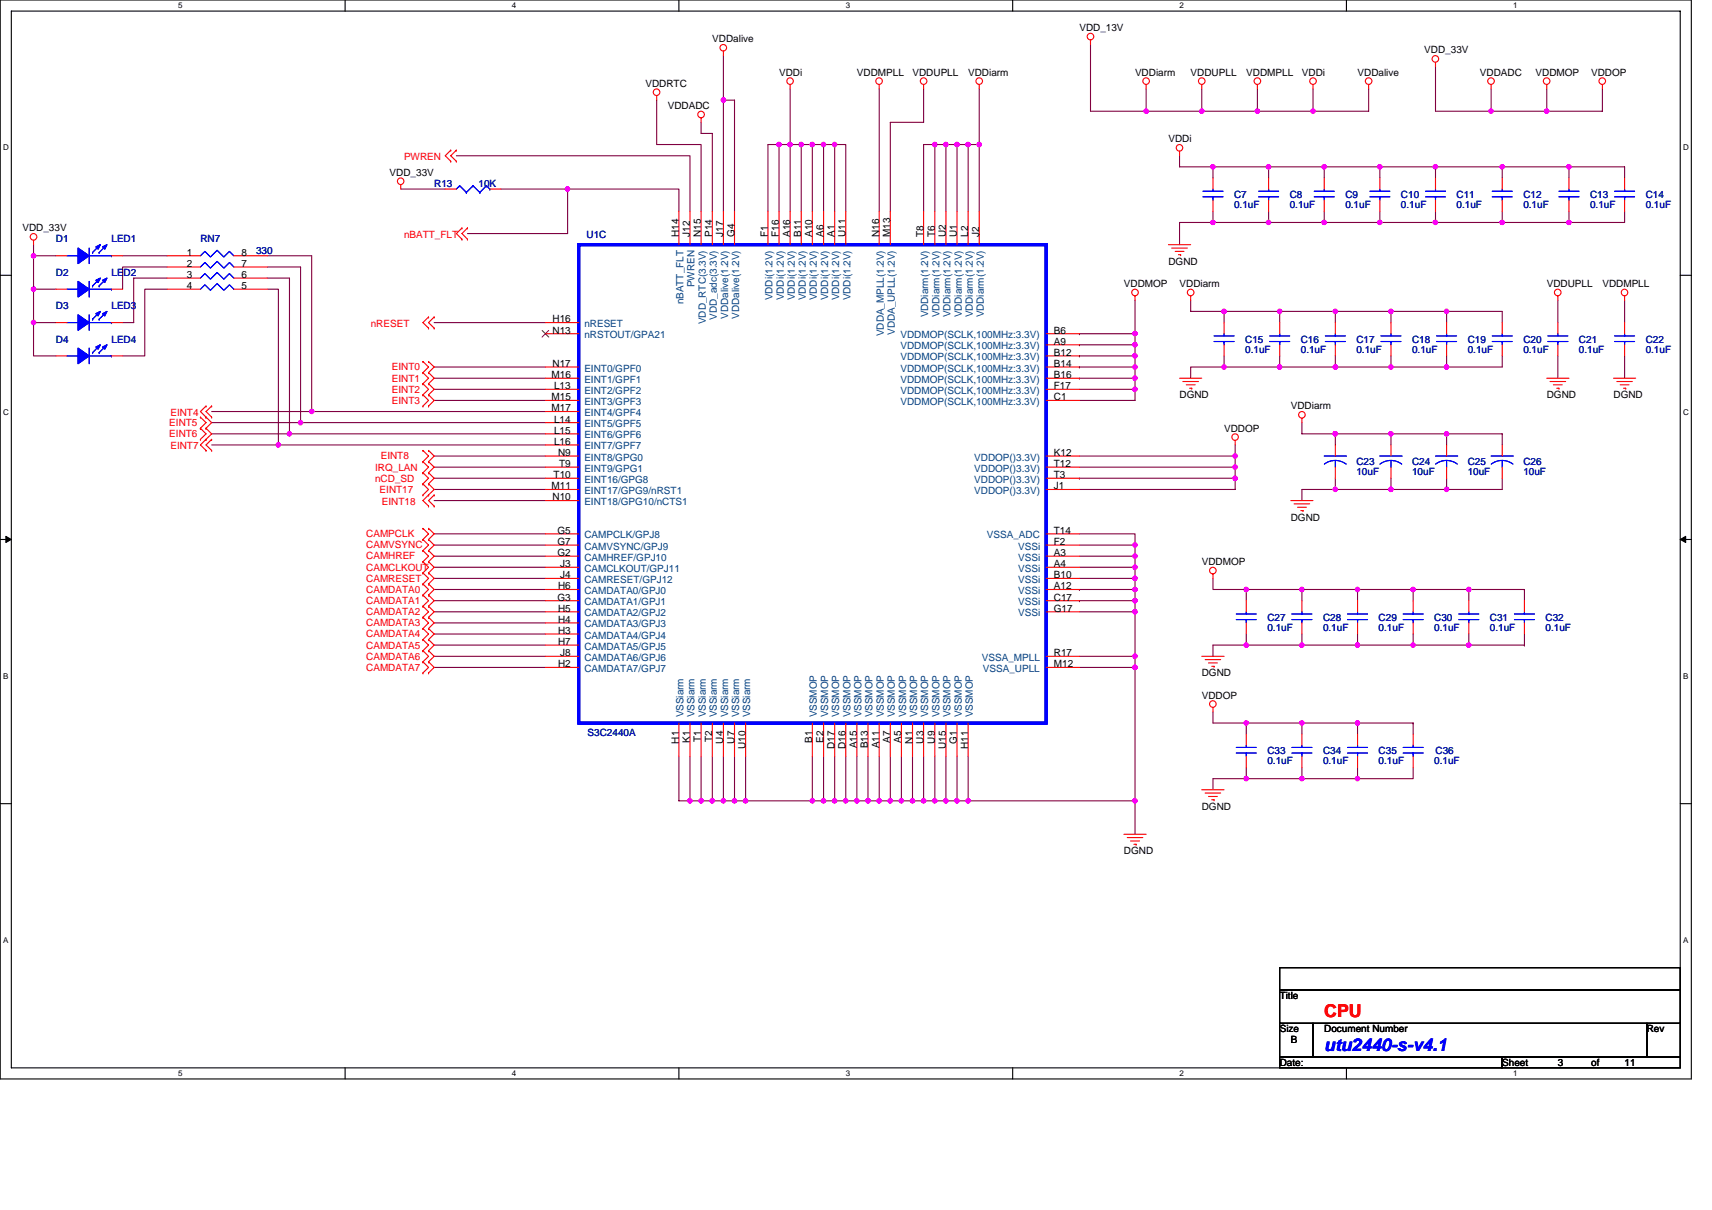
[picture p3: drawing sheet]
<svg xmlns="http://www.w3.org/2000/svg" width="297mm" height="210mm" viewBox="0 0 297 210" stroke-linecap="round" stroke-linejoin="round" font-family="sans-serif">
<defs><g id="words">
<text font-size="3.1" fill="#f00" x="229.8" y="176.6">CPU</text>
<text font-size="3.1" fill="#00f" x="229.8" y="182.4">utu2440-s-v4.1</text>
<g font-size="1.7">
<text x="187.3" y="5.4">VDD_13V</text>
<text x="123.6" y="7.3">VDDalive</text>
<text x="247.1" y="9.3">VDD_33V</text>
<text x="112" y="15">VDDRTC</text>
<text x="135.2" y="13.1">VDDi</text>
<text x="148.7" y="13.1">VDDMPLL</text>
<text x="158.3" y="13.1">VDDUPLL</text>
<text x="168" y="13.1">VDDiarm</text>
<text x="196.9" y="13.1">VDDiarm</text>
<text x="206.6" y="13.1">VDDUPLL</text>
<text x="216.2" y="13.1">VDDMPLL</text>
<text x="225.9" y="13.1">VDDi</text>
<text x="235.5" y="13.1">VDDalive</text>
<text x="256.8" y="13.1">VDDADC</text>
<text x="266.4" y="13.1">VDDMOP</text>
<text x="276.1" y="13.1">VDDOP</text>
<text x="115.9" y="18.9">VDDADC</text>
<text x="202.7" y="24.7">VDDi</text>
<text x="67.6" y="30.5">VDD_33V</text>
<text x="3.9" y="40.2">VDD_33V</text>
<text x="117.8" y="41.1" transform="rotate(-90 117.8 41.1)">H14</text>
<text x="119.7" y="41.1" transform="rotate(-90 119.7 41.1)">J12</text>
<text x="121.6" y="41.1" transform="rotate(-90 121.6 41.1)">N15</text>
<text x="123.6" y="41.1" transform="rotate(-90 123.6 41.1)">P14</text>
<text x="125.5" y="41.1" transform="rotate(-90 125.5 41.1)">J17</text>
<text x="127.4" y="41.1" transform="rotate(-90 127.4 41.1)">G4</text>
<text x="133.2" y="41.1" transform="rotate(-90 133.2 41.1)">F1</text>
<text x="135.1" y="41.1" transform="rotate(-90 135.1 41.1)">F16</text>
<text x="137.1" y="41.1" transform="rotate(-90 137.1 41.1)">A16</text>
<text x="139" y="41.1" transform="rotate(-90 139 41.1)">B11</text>
<text x="140.9" y="41.1" transform="rotate(-90 140.9 41.1)">A10</text>
<text x="142.9" y="41.1" transform="rotate(-90 142.9 41.1)">A6</text>
<text x="144.8" y="41.1" transform="rotate(-90 144.8 41.1)">A1</text>
<text x="146.7" y="41.1" transform="rotate(-90 146.7 41.1)">U11</text>
<text x="152.5" y="41.1" transform="rotate(-90 152.5 41.1)">N16</text>
<text x="154.4" y="41.1" transform="rotate(-90 154.4 41.1)">M13</text>
<text x="160.2" y="41.1" transform="rotate(-90 160.2 41.1)">T8</text>
<text x="162.2" y="41.1" transform="rotate(-90 162.2 41.1)">T6</text>
<text x="164.1" y="41.1" transform="rotate(-90 164.1 41.1)">U2</text>
<text x="166" y="41.1" transform="rotate(-90 166 41.1)">U1</text>
<text x="168" y="41.1" transform="rotate(-90 168 41.1)">L2</text>
<text x="169.9" y="41.1" transform="rotate(-90 169.9 41.1)">J2</text>
<text x="32.4" y="44.4">1</text>
<text x="32.4" y="46.3">2</text>
<text x="41.9" y="44.4">8</text>
<text x="41.9" y="46.3">7</text>
<text x="202.7" y="45.9">DGND</text>
<text x="32.4" y="48.2">3</text>
<text x="32.4" y="50.2">4</text>
<text x="41.9" y="48.2">6</text>
<text x="41.9" y="50.2">5</text>
<text x="195" y="49.8">VDDMOP</text>
<text x="204.7" y="49.8">VDDiarm</text>
<text x="268.4" y="49.8">VDDUPLL</text>
<text x="278" y="49.8">VDDMPLL</text>
<text x="95.9" y="56">H16</text>
<text x="95.9" y="57.9">N13</text>
<text x="182.9" y="57.9">B6</text>
<text x="182.9" y="59.8">A9</text>
<text x="95.7" y="65.6">M16</text>
<text x="95.9" y="63.7">N17</text>
<text x="182.9" y="61.7">B12</text>
<text x="182.9" y="63.7">B14</text>
<text x="182.9" y="65.6">B16</text>
<text x="95.7" y="69.5">M15</text>
<text x="95.7" y="71.4">M17</text>
<text x="96.1" y="67.5">L13</text>
<text x="182.9" y="67.5">F17</text>
<text x="182.9" y="69.5">C1</text>
<text x="204.7" y="69.1">DGND</text>
<text x="224" y="71">VDDiarm</text>
<text x="268.4" y="69.1">DGND</text>
<text x="279.9" y="69.1">DGND</text>
<text x="96.1" y="73.3">L14</text>
<text x="96.1" y="75.3">L15</text>
<text x="96.1" y="77.2">L16</text>
<text x="212.4" y="74.9">VDDOP</text>
<text x="96.1" y="83">T10</text>
<text x="96.8" y="79.1">N9</text>
<text x="97" y="81">T9</text>
<text x="182.9" y="83">T3</text>
<text x="182.9" y="81">T12</text>
<text x="182.9" y="79.1">K12</text>
<text x="95.7" y="84.9">M11</text>
<text x="95.9" y="86.8">N10</text>
<text x="182.9" y="84.9">J1</text>
<text x="96.7" y="92.6">G5</text>
<text x="96.7" y="94.6">G7</text>
<text x="182.9" y="94.6">F2</text>
<text x="182.9" y="92.6">T14</text>
<text x="224" y="90.3">DGND</text>
<text x="96.7" y="96.5">G2</text>
<text x="97.2" y="98.4">J3</text>
<text x="97.2" y="100.4">J4</text>
<text x="182.9" y="100.4">B10</text>
<text x="182.9" y="98.4">A4</text>
<text x="182.9" y="96.5">A3</text>
<text x="208.5" y="98.1">VDDMOP</text>
<text x="96.7" y="104.2">G3</text>
<text x="96.8" y="102.3">H6</text>
<text x="96.8" y="106.2">H5</text>
<text x="182.9" y="106.2">G17</text>
<text x="182.9" y="104.2">C17</text>
<text x="182.9" y="102.3">A12</text>
<text x="96.8" y="108.1">H4</text>
<text x="96.8" y="110">H3</text>
<text x="96.8" y="111.9">H7</text>
<text x="97.2" y="113.9">J8</text>
<text x="182.9" y="113.9">R17</text>
<text x="96.8" y="115.8">H2</text>
<text x="182.9" y="115.8">M12</text>
<text x="208.5" y="117.4">DGND</text>
<text x="208.5" y="121.2">VDDOP</text>
<text x="117.8" y="129" transform="rotate(-90 117.8 129)">H1</text>
<text x="119.7" y="128.9" transform="rotate(-90 119.7 128.9)">K1</text>
<text x="121.6" y="128.8" transform="rotate(-90 121.6 128.8)">T1</text>
<text x="123.6" y="128.8" transform="rotate(-90 123.6 128.8)">T2</text>
<text x="125.5" y="129" transform="rotate(-90 125.5 129)">U4</text>
<text x="127.4" y="129" transform="rotate(-90 127.4 129)">U7</text>
<text x="129.3" y="130" transform="rotate(-90 129.3 130)">U10</text>
<text x="140.9" y="128.9" transform="rotate(-90 140.9 128.9)">B1</text>
<text x="142.9" y="128.9" transform="rotate(-90 142.9 128.9)">E2</text>
<text x="144.8" y="130" transform="rotate(-90 144.8 130)">D17</text>
<text x="146.7" y="130" transform="rotate(-90 146.7 130)">D16</text>
<text x="148.7" y="129.9" transform="rotate(-90 148.7 129.9)">A15</text>
<text x="150.6" y="129.9" transform="rotate(-90 150.6 129.9)">B13</text>
<text x="152.5" y="129.9" transform="rotate(-90 152.5 129.9)">A11</text>
<text x="154.4" y="128.9" transform="rotate(-90 154.4 128.9)">A7</text>
<text x="156.4" y="128.9" transform="rotate(-90 156.4 128.9)">A5</text>
<text x="158.3" y="129" transform="rotate(-90 158.3 129)">N1</text>
<text x="160.2" y="129" transform="rotate(-90 160.2 129)">U3</text>
<text x="162.2" y="129" transform="rotate(-90 162.2 129)">U9</text>
<text x="164.1" y="130" transform="rotate(-90 164.1 130)">U15</text>
<text x="166" y="129.1" transform="rotate(-90 166 129.1)">G1</text>
<text x="168" y="130" transform="rotate(-90 168 130)">H11</text>
<text x="208.5" y="140.5">DGND</text>
<text x="195" y="148.3">DGND</text>
<text x="222" y="173.4">Title</text>
<text x="222" y="179.1">Size</text>
<text x="229.8" y="179.1">Document Number</text>
<text x="285.7" y="179.1">Rev</text>
<text x="222" y="184.9">Date:</text>
<text x="224" y="181.1">B</text>
<text x="260.6" y="184.9">Sheet</text>
<text x="270.3" y="184.9">3</text>
<text x="276.1" y="184.9">of</text>
<text x="281.9" y="184.9">11</text>
</g>
<g font-size="1.7" fill="#f00">
<text x="70.1" y="27.8">PWREN</text>
<text x="70.1" y="41.3">nBATT_FLT</text>
<text x="64.3" y="56.7">nRESET</text>
<text x="68" y="64.3">EINT0</text>
<text x="68" y="66.2">EINT1</text>
<text x="68" y="68.1">EINT2</text>
<text x="68" y="70.1">EINT3</text>
<text x="29.4" y="73.9">EINT5</text>
<text x="29.4" y="75.9">EINT6</text>
<text x="29.6" y="72.2">EINT4</text>
<text x="29.6" y="78">EINT7</text>
<text x="65.1" y="83.6">nCD_SD</text>
<text x="65.1" y="81.7">IRQ_LAN</text>
<text x="66.1" y="79.7">EINT8</text>
<text x="65.9" y="85.5">EINT17</text>
<text x="66.2" y="87.6">EINT18</text>
<text x="63.5" y="93.2">CAMPCLK</text>
<text x="63.5" y="95.2">CAMVSYNC</text>
<text x="63.5" y="99">CAMCLKOUT</text>
<text x="63.5" y="101">CAMRESET</text>
<text x="63.5" y="97.1">CAMHREF</text>
<text x="63.5" y="102.9">CAMDATA0</text>
<text x="63.5" y="104.8">CAMDATA1</text>
<text x="63.5" y="106.7">CAMDATA2</text>
<text x="63.5" y="108.7">CAMDATA3</text>
<text x="63.5" y="110.6">CAMDATA4</text>
<text x="63.5" y="112.5">CAMDATA5</text>
<text x="63.5" y="114.5">CAMDATA6</text>
<text x="63.5" y="116.4">CAMDATA7</text>
</g>
<g font-size="1.7" fill="#000080">
<text x="75.3" y="32.4">R13</text>
<text x="83" y="32.4">10K</text>
<text x="214.1" y="34.4">C7</text>
<text x="223.8" y="34.4">C8</text>
<text x="233.4" y="34.4">C9</text>
<text x="243.1" y="34.4">C10</text>
<text x="252.7" y="34.4">C11</text>
<text x="264.3" y="34.4">C12</text>
<text x="275.9" y="34.4">C13</text>
<text x="285.5" y="34.4">C14</text>
<text x="101.8" y="41.3">U1C</text>
<text x="214.1" y="36.1">0.1uF</text>
<text x="223.8" y="36.1">0.1uF</text>
<text x="233.4" y="36.1">0.1uF</text>
<text x="243.1" y="36.1">0.1uF</text>
<text x="252.7" y="36.1">0.1uF</text>
<text x="264.3" y="36.1">0.1uF</text>
<text x="275.9" y="36.1">0.1uF</text>
<text x="285.5" y="36.1">0.1uF</text>
<text x="9.7" y="42.1">D1</text>
<text x="9.7" y="47.9">D2</text>
<text x="19.3" y="42.1">LED1</text>
<text x="19.3" y="47.9">LED2</text>
<text x="34.8" y="42.1">RN7</text>
<text x="44.4" y="44">330</text>
<text x="9.7" y="53.7">D3</text>
<text x="19.3" y="53.7">LED3</text>
<text x="9.7" y="59.5">D4</text>
<text x="19.3" y="59.5">LED4</text>
<text x="216" y="59.5">C15</text>
<text x="225.7" y="59.5">C16</text>
<text x="235.3" y="59.5">C17</text>
<text x="245" y="59.5">C18</text>
<text x="254.7" y="59.5">C19</text>
<text x="264.3" y="59.5">C20</text>
<text x="274" y="59.5">C21</text>
<text x="285.5" y="59.5">C22</text>
<text x="216" y="61.2">0.1uF</text>
<text x="225.7" y="61.2">0.1uF</text>
<text x="235.3" y="61.2">0.1uF</text>
<text x="245" y="61.2">0.1uF</text>
<text x="254.7" y="61.2">0.1uF</text>
<text x="264.3" y="61.2">0.1uF</text>
<text x="274" y="61.2">0.1uF</text>
<text x="285.5" y="61.2">0.1uF</text>
<text x="235.3" y="80.7">C23</text>
<text x="235.3" y="82.4">10uF</text>
<text x="245" y="80.7">C24</text>
<text x="245" y="82.4">10uF</text>
<text x="254.7" y="80.7">C25</text>
<text x="254.7" y="82.4">10uF</text>
<text x="264.3" y="80.7">C26</text>
<text x="264.3" y="82.4">10uF</text>
<text x="219.9" y="107.7">C27</text>
<text x="229.5" y="107.7">C28</text>
<text x="239.2" y="107.7">C29</text>
<text x="248.9" y="107.7">C30</text>
<text x="258.5" y="107.7">C31</text>
<text x="268.2" y="107.7">C32</text>
<text x="219.9" y="109.5">0.1uF</text>
<text x="229.5" y="109.5">0.1uF</text>
<text x="239.2" y="109.5">0.1uF</text>
<text x="248.9" y="109.5">0.1uF</text>
<text x="258.5" y="109.5">0.1uF</text>
<text x="268.2" y="109.5">0.1uF</text>
<text x="102" y="127.8">S3C2440A</text>
<text x="219.9" y="130.9">C33</text>
<text x="229.5" y="130.9">C34</text>
<text x="239.2" y="130.9">C35</text>
<text x="249.1" y="130.9">C36</text>
<text x="219.9" y="132.6">0.1uF</text>
<text x="229.5" y="132.6">0.1uF</text>
<text x="239.2" y="132.6">0.1uF</text>
<text x="248.9" y="132.6">0.1uF</text>
</g>
<g font-size="1.7" fill="#004080">
<text x="118.6" y="52.8" transform="rotate(-90 118.6 52.8)">nBATT_FLT</text>
<text x="120.5" y="49.8" transform="rotate(-90 120.5 49.8)">PWREN</text>
<text x="134" y="52.1" transform="rotate(-90 134 52.1)">VDDi(1.2V)</text>
<text x="136" y="52.1" transform="rotate(-90 136 52.1)">VDDi(1.2V)</text>
<text x="137.9" y="52.1" transform="rotate(-90 137.9 52.1)">VDDi(1.2V)</text>
<text x="139.8" y="52.1" transform="rotate(-90 139.8 52.1)">VDDi(1.2V)</text>
<text x="141.7" y="52.1" transform="rotate(-90 141.7 52.1)">VDDi(1.2V)</text>
<text x="143.7" y="52.1" transform="rotate(-90 143.7 52.1)">VDDi(1.2V)</text>
<text x="145.6" y="52.1" transform="rotate(-90 145.6 52.1)">VDDi(1.2V)</text>
<text x="147.5" y="52.1" transform="rotate(-90 147.5 52.1)">VDDi(1.2V)</text>
<text x="101.4" y="56.8">nRESET</text>
<text x="101.4" y="58.7">nRSTOUT/GPA21</text>
<text x="122.4" y="56.3" transform="rotate(-90 122.4 56.3)">VDD_RTC(3.3V)</text>
<text x="124.4" y="55.5" transform="rotate(-90 124.4 55.5)">VDD_adc(3.3V)</text>
<text x="126.3" y="55.3" transform="rotate(-90 126.3 55.3)">VDDalive(1.2V)</text>
<text x="128.2" y="55.3" transform="rotate(-90 128.2 55.3)">VDDalive(1.2V)</text>
<text x="153.3" y="58.3" transform="rotate(-90 153.3 58.3)">VDDA_MPLL(1.2V)</text>
<text x="155.3" y="58.1" transform="rotate(-90 155.3 58.1)">VDDA_UPLL(1.2V)</text>
<text x="156.2" y="58.7">VDDMOP(SCLK,100MHz:3.3V)</text>
<text x="161.1" y="55.1" transform="rotate(-90 161.1 55.1)">VDDiarm(1.2V)</text>
<text x="163" y="55.1" transform="rotate(-90 163 55.1)">VDDiarm(1.2V)</text>
<text x="164.9" y="55.1" transform="rotate(-90 164.9 55.1)">VDDiarm(1.2V)</text>
<text x="166.9" y="55.1" transform="rotate(-90 166.9 55.1)">VDDiarm(1.2V)</text>
<text x="168.8" y="55.1" transform="rotate(-90 168.8 55.1)">VDDiarm(1.2V)</text>
<text x="170.7" y="55.1" transform="rotate(-90 170.7 55.1)">VDDiarm(1.2V)</text>
<text x="101.4" y="64.5">EINT0/GPF0</text>
<text x="156.2" y="60.6">VDDMOP(SCLK,100MHz:3.3V)</text>
<text x="156.2" y="62.5">VDDMOP(SCLK,100MHz:3.3V)</text>
<text x="156.2" y="64.5">VDDMOP(SCLK,100MHz:3.3V)</text>
<text x="101.4" y="66.4">EINT1/GPF1</text>
<text x="101.4" y="68.3">EINT2/GPF2</text>
<text x="101.4" y="70.3">EINT3/GPF3</text>
<text x="156.2" y="66.4">VDDMOP(SCLK,100MHz:3.3V)</text>
<text x="156.2" y="68.3">VDDMOP(SCLK,100MHz:3.3V)</text>
<text x="156.2" y="70.3">VDDMOP(SCLK,100MHz:3.3V)</text>
<text x="101.4" y="72.2">EINT4/GPF4</text>
<text x="101.4" y="74.1">EINT5/GPF5</text>
<text x="101.4" y="76.1">EINT6/GPF6</text>
<text x="101.4" y="78">EINT7/GPF7</text>
<text x="101.4" y="79.9">EINT8/GPG0</text>
<text x="101.4" y="81.9">EINT9/GPG1</text>
<text x="101.4" y="83.8">EINT16/GPG8</text>
<text x="169" y="83.8">VDDOP()3.3V)</text>
<text x="169" y="81.9">VDDOP()3.3V)</text>
<text x="169" y="79.9">VDDOP()3.3V)</text>
<text x="101.4" y="85.7">EINT17/GPG9/nRST1</text>
<text x="101.4" y="87.7">EINT18/GPG10/nCTS1</text>
<text x="169" y="85.7">VDDOP()3.3V)</text>
<text x="101.4" y="93.4">CAMPCLK/GPJ8</text>
<text x="101.4" y="95.4">CAMVSYNC/GPJ9</text>
<text x="171.2" y="93.4">VSSA_ADC</text>
<text x="176.7" y="95.4">VSSi</text>
<text x="101.4" y="97.3">CAMHREF/GPJ10</text>
<text x="101.4" y="99.2">CAMCLKOUT/GPJ11</text>
<text x="101.4" y="101.2">CAMRESET/GPJ12</text>
<text x="176.7" y="101.2">VSSi</text>
<text x="176.7" y="99.2">VSSi</text>
<text x="176.7" y="97.3">VSSi</text>
<text x="101.4" y="103.1">CAMDATA0/GPJ0</text>
<text x="101.4" y="105">CAMDATA1/GPJ1</text>
<text x="101.4" y="107">CAMDATA2/GPJ2</text>
<text x="176.7" y="107">VSSi</text>
<text x="176.7" y="105">VSSi</text>
<text x="176.7" y="103.1">VSSi</text>
<text x="101.4" y="108.9">CAMDATA3/GPJ3</text>
<text x="101.4" y="110.8">CAMDATA4/GPJ4</text>
<text x="101.4" y="112.7">CAMDATA5/GPJ5</text>
<text x="101.4" y="114.7">CAMDATA6/GPJ6</text>
<text x="101.4" y="116.6">CAMDATA7/GPJ7</text>
<text x="170.4" y="114.7">VSSA_MPLL</text>
<text x="170.5" y="116.6">VSSA_UPLL</text>
<text x="118.6" y="124.5" transform="rotate(-90 118.6 124.5)">VSSiarm</text>
<text x="120.5" y="124.5" transform="rotate(-90 120.5 124.5)">VSSiarm</text>
<text x="122.4" y="124.5" transform="rotate(-90 122.4 124.5)">VSSiarm</text>
<text x="124.4" y="124.5" transform="rotate(-90 124.4 124.5)">VSSiarm</text>
<text x="126.3" y="124.5" transform="rotate(-90 126.3 124.5)">VSSiarm</text>
<text x="128.2" y="124.5" transform="rotate(-90 128.2 124.5)">VSSiarm</text>
<text x="130.2" y="124.5" transform="rotate(-90 130.2 124.5)">VSSiarm</text>
<text x="141.7" y="124.5" transform="rotate(-90 141.7 124.5)">VSSMOP</text>
<text x="143.7" y="124.5" transform="rotate(-90 143.7 124.5)">VSSMOP</text>
<text x="145.6" y="124.5" transform="rotate(-90 145.6 124.5)">VSSMOP</text>
<text x="147.5" y="124.5" transform="rotate(-90 147.5 124.5)">VSSMOP</text>
<text x="149.5" y="124.5" transform="rotate(-90 149.5 124.5)">VSSMOP</text>
<text x="151.4" y="124.5" transform="rotate(-90 151.4 124.5)">VSSMOP</text>
<text x="153.3" y="124.5" transform="rotate(-90 153.3 124.5)">VSSMOP</text>
<text x="155.3" y="124.5" transform="rotate(-90 155.3 124.5)">VSSMOP</text>
<text x="157.2" y="124.5" transform="rotate(-90 157.2 124.5)">VSSMOP</text>
<text x="159.1" y="124.5" transform="rotate(-90 159.1 124.5)">VSSMOP</text>
<text x="161.1" y="124.5" transform="rotate(-90 161.1 124.5)">VSSMOP</text>
<text x="163" y="124.5" transform="rotate(-90 163 124.5)">VSSMOP</text>
<text x="164.9" y="124.5" transform="rotate(-90 164.9 124.5)">VSSMOP</text>
<text x="166.9" y="124.5" transform="rotate(-90 166.9 124.5)">VSSMOP</text>
<text x="168.8" y="124.5" transform="rotate(-90 168.8 124.5)">VSSMOP</text>
</g>
<g font-size="1.4">
<text x="30.9" y="1.5">5</text>
<text x="88.8" y="1.5">4</text>
<text x="146.7" y="1.5">3</text>
<text x="204.7" y="1.5">2</text>
<text x="262.6" y="1.5">1</text>
<text x=".5" y="26.1">D</text>
<text x="292" y="26.1">D</text>
<text x=".5" y="71.9">C</text>
<text x="292" y="71.9">C</text>
<text x=".5" y="117.8">B</text>
<text x="292" y="117.8">B</text>
<text x=".5" y="163.6">A</text>
<text x="292" y="163.6">A</text>
<text x="30.9" y="186.8">5</text>
<text x="88.8" y="186.8">4</text>
<text x="146.7" y="186.8">3</text>
<text x="204.7" y="186.8">2</text>
<text x="262.6" y="186.8">1</text>
</g>
</g></defs>
<path d="M0 0h293.5v187.2h-293.5zM2 1.9h289.5v183.4h-289.5z" fill="none" stroke="#000" stroke-width=".19"/>
<g fill="#fff">
<path d="M30.9 .2h.8v1.6h-.8z"/>
<path d="M30.9 185.5h.8v1.6h-.8z"/>
</g>
<path d="M59.9 0v1.9M59.9 185.3v1.9" fill="none" stroke="#000" stroke-width=".19"/>
<g fill="#fff">
<path d="M88.8 .2h.8v1.6h-.8z"/>
<path d="M88.8 185.5h.8v1.6h-.8z"/>
</g>
<path d="M117.8 0v1.9M117.8 185.3v1.9" fill="none" stroke="#000" stroke-width=".19"/>
<g fill="#fff">
<path d="M146.7 .2h.8v1.6h-.8z"/>
<path d="M146.7 185.5h.8v1.6h-.8z"/>
</g>
<path d="M175.7 0v1.9M175.7 185.3v1.9" fill="none" stroke="#000" stroke-width=".19"/>
<g fill="#fff">
<path d="M204.7 .2h.7v1.6h-.7z"/>
<path d="M204.7 185.5h.7v1.6h-.7z"/>
</g>
<path d="M233.6 0v1.9M233.6 185.3v1.9" fill="none" stroke="#000" stroke-width=".19"/>
<g fill="#fff">
<path d="M262.6 .2h.7v1.6h-.7z"/>
<path d="M262.6 185.5h.7v1.6h-.7z"/>
<path d="M.5 24.8h1v1.6h-1z"/>
<path d="M292 24.8h1v1.6h-1z"/>
<path d="M.5 70.7h1v1.5h-1z"/>
<path d="M292 70.7h1v1.5h-1z"/>
</g>
<path d="M0 47.8h2M291.5 47.8h2" fill="none" stroke="#000" stroke-width=".19"/>
<g fill="#fff">
<path d="M.5 116.5h.9v1.6h-.9z"/>
<path d="M292 116.5h.9v1.6h-.9z"/>
</g>
<path d="M0 93.6h2M291.5 93.6h2" fill="none" stroke="#000" stroke-width=".19"/>
<path d="M1 93.1l1 .5-1 .5zM291.5 93.6l1-.5v1z" fill="#000" stroke="#000" stroke-width=".17"/>
<g fill="#fff">
<path d="M.5 162.4h.9v1.5h-.9z"/>
<path d="M292 162.4h.9v1.5h-.9z"/>
</g>
<path d="M0 139.5h2M291.5 139.5h2M222 167.9h69.5v3.9h-69.5zM222 171.8h69.5v5.8h-69.5zM222 177.6h5.8v5.8h-5.8zM227.8 177.6h57.9v5.8h-57.9zM285.7 177.6h5.8v5.8h-5.8zM222 183.4h38.6v1.9h-38.6zM260.6 183.4h30.9v1.9h-30.9z" fill="none" stroke="#000" stroke-width=".19"/>
<g fill="none" stroke="#800040" stroke-width=".19">
<path d="M113.9 17.4v7.7h7.7v11.6M125.5 17.4h1.9v19.3M125.5 17.4h.1M125.5 9.7v7.7M125.5 17.4v19.3M137.1 15.4v9.7M152.5 15.4v21.3M160.2 15.4v5.8h-5.7v15.5M169.9 15.4v9.7M189.2 7.7v11.6h9.7M198.9 15.4v3.9M198.9 19.3h.1"/>
<path d="M198.9 19.3h28.9M208.5 19.3h.1M208.5 15.4v3.9M218.2 15.4v3.9M218.2 19.3h.1M227.8 15.4v3.9M237.5 15.4v3.9h-9.7M249.1 11.6v7.7h9.6M258.7 15.4v3.9M258.7 19.3h.1M268.4 15.4v3.9M268.4 19.3h.1"/>
<path d="M278 15.4v3.9h-19.3M69.5 32.8h7.8M79.2 27h40.5v9.7M86.9 32.8h11.6M98.5 32.8h19.3v3.9M98.5 32.8h.1M98.5 32.8v7.7h-17.4M121.6 21.2v2h2v13.5M135.2 25.1h.1M135.2 25.1h1.9M135.2 25.1h-2v11.6M135.2 25.1v11.6"/>
<path d="M137.1 25.1h.1M137.1 25.1h1.9M137.1 25.1v11.6M139 25.1h.1M139 25.1h1.9M139 25.1v11.6M140.9 25.1v11.6M140.9 25.1h2M142.9 25.1v11.6M142.9 25.1h.1M142.9 25.1h1.9M144.8 25.1h.1"/>
<path d="M144.8 25.1h1.9v11.6M144.8 25.1v11.6M162.2 25.1h-2v11.6M162.2 25.1h.1M162.2 25.1h1.9M162.2 25.1v11.6M164.1 25.1h1.9M164.1 25.1h.1M164.1 25.1v11.6M166 25.1h.1M166 25.1h2M166 25.1v11.6"/>
<path d="M168 25.1h.1M168 25.1h1.9M168 25.1v11.6M169.9 25.1h.1M169.9 25.1v11.6M204.7 27v2h5.8M210.5 38.6h-5.8v3.9M210.5 36.7v1.9M210.5 38.6h.1M210.5 29h.1M210.5 29h9.6M210.5 38.6h38.6"/>
<path d="M210.5 29v1.9M220.1 36.7v1.9M220.1 38.6h.1M220.1 29h.1M220.1 29h9.7M220.1 29v1.9M229.8 38.6h.1M229.8 36.7v1.9M229.8 29h.1M229.8 29h9.6M229.8 29v1.9M239.4 36.7v1.9"/>
<path d="M239.4 29v1.9M239.4 29h9.7M249.1 38.6h.1M249.1 29h.1M249.1 36.7v1.9h11.5M260.6 36.7v1.9h11.6M260.6 38.6h.1M260.6 29h-11.5v1.9M260.6 29h.1M272.2 36.7v1.9h9.7v-1.9M272.2 30.9v-1.9h9.7v1.9M272.2 38.6h.1"/>
<path d="M272.2 29h-11.6v1.9M272.2 29h.1M5.8 56v5.8h3.9M5.8 56h.1M5.8 50.2v5.8h3.9M5.8 42.5v1.9h3.9M5.8 50.2h.1M5.8 44.4h.1M5.8 50.2h3.9M5.8 44.4v5.8M21.3 44.4h7.7M29 46.3h-7.7v3.9"/>
<path d="M29 48.3h-5.8v7.7h-1.9M29 50.2h-3.9v11.6h-3.8M46.4 44.4h7.7v27M46.4 48.3h3.8v27h-13.5M46.4 46.3h5.8v27h-15.5M46.4 50.2h1.9v27M75.3 56h19.3M187.3 59.8h.1M187.3 57.9h.1M187.3 59.8h9.6M187.3 57.9h9.6M196.9 52.1v7.7"/>
<path d="M196.9 59.8v2M206.6 52.1v1.9h5.8M222 54h-9.6v2M222 54h.1M231.7 54v2M231.7 54h-9.7v2M231.7 54h.1M231.7 54h9.6M241.3 54h.1M251 56v-2h9.6v2M251 54h-9.7v2M251 54h.1"/>
<path d="M270.3 52.1v3.9M281.9 52.1v3.9M36.7 77.2h11.6M36.7 71.4h17.4M48.3 77.2h.1M48.3 77.2h46.3M50.2 75.3h.1M50.2 75.3h44.4M52.2 73.3h.1M52.2 73.3h42.4M54.1 71.4h40.5M54.1 71.4h.1"/>
<path d="M75.3 63.7h19.3M75.3 65.6h19.3M75.3 67.6h19.3M75.3 69.5h19.3M75.3 79.1h19.3M187.3 67.6h9.6M187.3 65.6h.1M187.3 63.7h.1M187.3 61.8h.1M187.3 79.1h27M187.3 65.6h9.6M187.3 63.7h9.6"/>
<path d="M187.3 61.8h9.6M196.9 61.8v1.9M196.9 63.7v1.9M196.9 67.6v1.9h-9.6M196.9 67.6h.1M196.9 65.6v2M212.4 61.8v1.9h9.6M212.4 63.7h-5.8v1.9M214.3 77.2v1.9M214.3 79.1h.1M214.3 79.1v3.9M222 63.7h.1"/>
<path d="M222 61.8v1.9h9.7M225.9 73.3v2h5.8M231.7 75.3h.1M231.7 61.8v1.9M231.7 63.7h.1M231.7 63.7h9.6M231.7 75.3v1.9M231.7 75.3h19.3M241.3 75.3h.1M241.3 75.3v1.9M241.3 63.7h.1M241.3 61.8v1.9h9.7"/>
<path d="M251 75.3h.1M251 75.3h9.6v1.9M251 61.8v1.9h9.6v-1.9M251 63.7h.1M251 75.3v1.9M270.3 61.8v3.8M281.9 61.8v3.8M75.3 84.9h19.3M75.3 92.6h19.3M75.3 94.6h19.3M75.3 96.5h19.3M75.3 98.4h19.3"/>
<path d="M75.3 81.1h19.3M75.3 83h19.3M75.3 86.9h19.3M187.3 83h.1M187.3 81.1h27M187.3 96.5h9.6M187.3 98.4h9.6M187.3 94.6h9.6M187.3 92.6h9.6v2M187.3 83h27M196.9 96.5h.1M196.9 98.4h.1"/>
<path d="M196.9 94.6h.1M196.9 94.6v7.7M214.3 83v1.9h-27M214.3 81.1h.1M231.7 84.9h-5.8v2M231.7 83v1.9M231.7 84.9h.1M241.3 83v1.9M241.3 84.9h.1M251 84.9h.1M251 83v1.9M260.6 83v1.9h-28.9"/>
<path d="M75.3 100.4h19.3M75.3 102.3h19.3M75.3 104.2h19.3M75.3 106.2h19.3M75.3 108.1h19.3M75.3 110h19.3M75.3 112h19.3M75.3 113.9h19.3M75.3 115.8h19.3M187.3 100.4h9.6M187.3 102.3h9.6v1.9M187.3 102.3h.1"/>
<path d="M187.3 106.2h9.6M187.3 113.9h9.6M187.3 115.8h9.6M187.3 104.2h.1M187.3 104.2h9.6M196.9 113.9h.1M196.9 104.2h.1M196.9 100.4h.1M196.9 115.8h.1M196.9 106.2h.1M196.9 104.2v40.6M210.5 100.4v1.9h5.7"/>
<path d="M216.2 110v2h9.7M216.2 112h-5.7v1.9M225.9 112h.1M225.9 110v2h9.6M225.9 102.3h-9.7v1.9M225.9 102.3h.1M235.5 110v2h9.7M235.5 112h.1M235.5 102.3h-9.6v1.9M235.5 102.3h.1M245.2 112h.1M245.2 110v2"/>
<path d="M245.2 102.3h9.6M245.2 112h9.6M245.2 102.3v1.9M245.2 102.3h-9.7v1.9M245.2 102.3h.1M254.8 110v2M254.8 102.3v1.9M254.8 102.3h9.7M254.8 112h9.7M264.5 102.3h.1M264.5 102.3v1.9M264.5 112h.1"/>
<path d="M264.5 110v2M117.8 131.3v7.7h1.9M119.7 131.3v7.7M119.7 139h.1M119.7 139h77.2M121.6 131.3v7.7M121.6 139h.1M123.6 131.3v7.7M123.6 139h.1M125.5 131.3v7.7M125.5 139h.1M127.4 131.3v7.7"/>
<path d="M127.4 139h.1M129.4 131.3v7.7M129.4 139h.1M140.9 131.3v7.7M140.9 139h.1M142.9 131.3v7.7M142.9 139h.1M144.8 131.3v7.7M144.8 139h.1M146.7 131.3v7.7M146.7 139h.1M148.7 131.3v7.7"/>
<path d="M148.7 139h.1M150.6 131.3v7.7M150.6 139h.1M152.5 131.3v7.7M152.5 139h.1M154.5 131.3v7.7M154.5 139h.1M156.4 131.3v7.7M156.4 139h.1M158.3 131.3v7.7M158.3 139h.1M160.2 131.3v7.7"/>
<path d="M160.2 139h.1M162.2 131.3v7.7M162.2 139h.1M164.1 131.3v7.7M164.1 139h.1M166 131.3v7.7M166 139h.1M168 131.3v7.7M168 139h.1M196.9 139h.1M210.5 123.5v2h5.7v1.9M216.2 135.1h.1"/>
<path d="M216.2 133.2v1.9M216.2 135.1h-5.7v2M216.2 125.5h.1M216.2 135.1h19.3M216.2 125.5h29M225.9 125.5h.1M225.9 133.2v1.9M225.9 135.1h.1M225.9 125.5v1.9M235.5 125.5v1.9M235.5 133.2v1.9M245.2 125.5h.1"/>
<path d="M245.2 125.5v1.9M245.2 133.2v1.9h-9.7"/>
</g>
<g fill="#f0f" stroke="#f0f" stroke-width=".19">
<circle cx="119.7" cy="139" r=".38"/>
<circle cx="214.3" cy="83" r=".38"/>
<circle cx="162.2" cy="25.1" r=".38"/>
<circle cx="125.5" cy="17.4" r=".38"/>
<circle cx="164.1" cy="25.1" r=".38"/>
<circle cx="166" cy="25.1" r=".38"/>
<circle cx="168" cy="25.1" r=".38"/>
<circle cx="169.9" cy="25.1" r=".38"/>
<circle cx="121.6" cy="139" r=".38"/>
<circle cx="123.6" cy="139" r=".38"/>
<circle cx="125.5" cy="139" r=".38"/>
<circle cx="127.4" cy="139" r=".38"/>
<circle cx="129.4" cy="139" r=".38"/>
<circle cx="142.9" cy="139" r=".38"/>
<circle cx="144.8" cy="139" r=".38"/>
<circle cx="140.9" cy="139" r=".38"/>
<circle cx="146.7" cy="139" r=".38"/>
<circle cx="148.7" cy="139" r=".38"/>
<circle cx="150.6" cy="139" r=".38"/>
<circle cx="152.5" cy="139" r=".38"/>
<circle cx="154.5" cy="139" r=".38"/>
<circle cx="158.3" cy="139" r=".38"/>
<circle cx="156.4" cy="139" r=".38"/>
<circle cx="162.2" cy="139" r=".38"/>
<circle cx="168" cy="139" r=".38"/>
<circle cx="164.1" cy="139" r=".38"/>
<circle cx="196.9" cy="96.5" r=".38"/>
<circle cx="196.9" cy="98.4" r=".38"/>
<circle cx="196.9" cy="102.3" r=".38"/>
<circle cx="196.9" cy="115.8" r=".38"/>
<circle cx="196.9" cy="113.9" r=".38"/>
<circle cx="144.8" cy="25.1" r=".38"/>
<circle cx="196.9" cy="139" r=".38"/>
<circle cx="137.1" cy="25.1" r=".38"/>
<circle cx="140.9" cy="25.1" r=".38"/>
<circle cx="142.9" cy="25.1" r=".38"/>
<circle cx="139" cy="25.1" r=".38"/>
<circle cx="196.9" cy="104.2" r=".38"/>
<circle cx="196.9" cy="100.4" r=".38"/>
<circle cx="166" cy="139" r=".38"/>
<circle cx="160.3" cy="139" r=".38"/>
<circle cx="196.9" cy="67.6" r=".38"/>
<circle cx="196.9" cy="65.6" r=".38"/>
<circle cx="196.9" cy="63.7" r=".38"/>
<circle cx="196.9" cy="61.8" r=".38"/>
<circle cx="196.9" cy="59.8" r=".38"/>
<circle cx="196.9" cy="57.9" r=".38"/>
<circle cx="214.3" cy="79.1" r=".37"/>
<circle cx="214.3" cy="81.1" r=".37"/>
<circle cx="218.2" cy="19.3" r=".38"/>
<circle cx="208.5" cy="19.3" r=".38"/>
<circle cx="227.8" cy="19.3" r=".38"/>
<circle cx="198.9" cy="19.3" r=".38"/>
<circle cx="268.4" cy="19.3" r=".38"/>
<circle cx="258.7" cy="19.3" r=".38"/>
<circle cx="229.7" cy="38.6" r=".38"/>
<circle cx="210.4" cy="38.6" r=".38"/>
<circle cx="220.1" cy="38.6" r=".38"/>
<circle cx="229.7" cy="28.9" r=".38"/>
<circle cx="220.1" cy="28.9" r=".38"/>
<circle cx="210.4" cy="28.9" r=".38"/>
<circle cx="231.7" cy="75.3" r=".38"/>
<circle cx="241.3" cy="75.3" r=".38"/>
<circle cx="251" cy="75.3" r=".38"/>
<circle cx="251" cy="84.9" r=".38"/>
<circle cx="231.7" cy="84.9" r=".38"/>
<circle cx="241.3" cy="84.9" r=".38"/>
<circle cx="52.1" cy="73.3" r=".38"/>
<circle cx="50.2" cy="75.3" r=".38"/>
<circle cx="5.8" cy="56" r=".38"/>
<circle cx="5.8" cy="50.2" r=".38"/>
<circle cx="5.8" cy="44.4" r=".38"/>
<circle cx="48.3" cy="77.2" r=".38"/>
<circle cx="196.9" cy="106.2" r=".38"/>
<circle cx="98.5" cy="32.8" r=".38"/>
<circle cx="135.1" cy="25.1" r=".38"/>
<circle cx="196.9" cy="94.6" r=".38"/>
<circle cx="54.1" cy="71.4" r=".38"/>
<circle cx="239.4" cy="38.6" r=".38"/>
<circle cx="249" cy="38.6" r=".38"/>
<circle cx="239.4" cy="28.9" r=".38"/>
<circle cx="249" cy="28.9" r=".38"/>
<circle cx="272.2" cy="38.6" r=".38"/>
<circle cx="260.6" cy="38.6" r=".38"/>
<circle cx="260.6" cy="28.9" r=".38"/>
<circle cx="272.2" cy="28.9" r=".38"/>
<circle cx="212.4" cy="54" r=".38"/>
<circle cx="222" cy="54" r=".38"/>
<circle cx="231.7" cy="54" r=".38"/>
<circle cx="212.4" cy="63.7" r=".38"/>
<circle cx="222" cy="63.7" r=".38"/>
<circle cx="231.7" cy="63.7" r=".38"/>
<circle cx="241.3" cy="54" r=".38"/>
<circle cx="241.3" cy="63.7" r=".38"/>
<circle cx="216.2" cy="111.9" r=".38"/>
<circle cx="225.9" cy="111.9" r=".38"/>
<circle cx="245.2" cy="111.9" r=".38"/>
<circle cx="254.8" cy="102.3" r=".38"/>
<circle cx="235.5" cy="111.9" r=".38"/>
<circle cx="254.8" cy="111.9" r=".38"/>
<circle cx="216.2" cy="102.3" r=".38"/>
<circle cx="225.9" cy="102.3" r=".38"/>
<circle cx="245.2" cy="102.3" r=".38"/>
<circle cx="235.5" cy="102.3" r=".38"/>
<circle cx="225.9" cy="135.1" r=".38"/>
<circle cx="216.2" cy="135.1" r=".38"/>
<circle cx="225.9" cy="125.5" r=".38"/>
<circle cx="235.5" cy="135.1" r=".38"/>
<circle cx="216.2" cy="125.5" r=".38"/>
<circle cx="235.5" cy="125.5" r=".38"/>
<circle cx="251" cy="54" r=".38"/>
<circle cx="251" cy="63.7" r=".38"/>
</g>
<g fill="none" stroke="#f00" stroke-width=".19">
<path d="M113.9 16.6v.8M125.5 8.9v.8M137.1 14.7v.7M152.5 14.7v.7M160.2 14.7v.7M169.9 14.7v.7M189.2 6.9v.8M198.9 14.7v.7M208.5 14.7v.7M218.2 14.7v.7M227.8 14.7v.7M237.5 14.7v.7"/>
<path d="M249.1 10.8v.8M258.7 14.7v.7M268.4 14.7v.7M278 14.7v.7M69.5 32v.8M77.3 32.8h1.9M78.2 26.1h.1M78.2 28h.1M78.2 26.1l-.9 .9 .9 1M79.2 26.1h.1M79.2 28h.1M79.2 26.1l-1 .9 1 1"/>
<path d="M80.2 39.6h.1M80.2 39.6l-1 .9 1 1M81.1 39.6h.1M81.1 39.6l-.9 .9 .9 1M85 32.8h1.9M117.8 36.7v5.8M119.7 36.7v5.8M121.6 20.5v.7M121.6 36.7v5.8M123.6 36.7v5.8M125.5 36.7v5.8M127.4 36.7v5.8"/>
<path d="M133.2 36.7v5.8M135.2 36.7v5.8M137.1 36.7v5.8M139 36.7v5.8M140.9 36.7v5.8M142.9 36.7v5.8M144.8 36.7v5.8M146.7 36.7v5.8M152.5 36.7v5.8M154.5 36.7v5.8M160.2 36.7v5.8M162.2 36.7v5.8"/>
<path d="M164.1 36.7v5.8M166 36.7v5.8M168 36.7v5.8M169.9 36.7v5.8M204.7 26.2v.8M210.5 30.9v1.9M210.5 34.7v2M220.1 30.9v1.9M220.1 34.7v2M229.8 30.9v1.9M229.8 34.7v2M239.4 30.9v1.9"/>
<path d="M239.4 34.7v2M249.1 30.9v1.9M249.1 34.7v2M260.6 30.9v1.9M260.6 34.7v2M272.2 30.9v1.9M272.2 34.7v2M281.9 30.9v1.9M281.9 34.7v2M5.8 41.7v.8M9.7 44.4h1.9M9.7 50.2h1.9"/>
<path d="M9.7 56h1.9M19.3 44.4h2M19.3 50.2h2M19.3 56h2M29 44.4h5.8M29 46.3h5.8M29 48.3h5.8M29 50.2h5.8M40.6 44.4h5.8M40.6 46.3h5.8M40.6 48.3h5.8M40.6 50.2h5.8"/>
<path d="M74.4 55h.1M74.4 56.9h.1M74.4 55l-1 1 1 .9M75.3 55h.1M75.3 56.9h.1M75.3 55l-.9 1 .9 .9M80.2 41.5h.1M81.1 41.5h.1M94.6 56h5.8M94.6 57.9h5.8M181.5 57.9h5.8M181.5 59.8h5.8"/>
<path d="M196.9 51.4v.7M202.7 42.5h3.9M203.3 43.1h2.7M203.9 43.6h1.5M204.5 44.2h.3M204.8 44.2h.1M206.6 51.4v.7M212.4 56v1.9M212.4 59.8v2M222 56v1.9M222 59.8v2M231.7 56v1.9"/>
<path d="M231.7 59.8v2M241.3 56v1.9M241.3 59.8v2M251 56v1.9M251 59.8v2M260.6 56v1.9M260.6 59.8v2M270.3 51.4v.7M270.3 56v1.9M270.3 59.8v2M281.9 51.4v.7M281.9 56v1.9"/>
<path d="M281.9 59.8v2M9.7 61.8h1.9M19.3 61.8h2M34.8 74.3h.1M34.8 72.4h.1M34.8 76.2h.1M34.8 72.4l.9 .9-.9 1M34.8 74.3l.9 1-.9 .9M35.7 72.4h.1M35.7 74.3h.1M35.7 76.2h.1M35.7 70.5h.1"/>
<path d="M35.7 78.2h.1M35.7 72.4l1 .9-1 1M35.7 74.3l1 1-1 .9M35.7 70.5l-.9 .9 .9 1M35.7 76.2l-.9 1 .9 1M36.7 70.5h.1M36.7 72.4h.1M36.7 76.2h.1M36.7 78.2h.1M36.7 70.5l-1 .9 1 1M36.7 76.2l-1 1 1 1M73.4 64.7h.1"/>
<path d="M73.4 62.7h.1M73.4 66.6h.1M73.4 68.5h.1M73.4 70.5h.1M73.4 78.2h.1M73.4 62.7l1 1-1 1M73.4 64.7l1 .9-1 1M73.4 66.6l1 1-1 .9M73.4 68.5l1 1-1 1M73.4 78.2l1 .9-1 1M74.4 62.7h.1M74.4 64.7h.1"/>
<path d="M74.4 66.6h.1M74.4 68.5h.1M74.4 70.5h.1M74.4 78.2h.1M74.4 62.7l.9 1-.9 1M74.4 64.7l.9 .9-.9 1M74.4 66.6l.9 1-.9 .9M74.4 68.5l.9 1-.9 1M74.4 78.2l.9 .9-.9 1M94.6 63.7h5.8M94.6 65.6h5.8M94.6 67.6h5.8"/>
<path d="M94.6 69.5h5.8M94.6 71.4h5.8M94.6 73.3h5.8M94.6 75.3h5.8M94.6 77.2h5.8M94.6 79.1h5.8M181.5 61.8h5.8M181.5 63.7h5.8M181.5 65.6h5.8M181.5 67.6h5.8M181.5 69.5h5.8M181.5 79.1h5.8"/>
<path d="M204.7 65.6h3.8M205.2 66.2h2.7M205.8 66.8h1.6M206.4 67.4h.4M206.8 67.4h.1M214.3 76.4v.8M225.9 72.6v.7M231.7 77.2v1.9M241.3 77.2v1.9M251 77.2v1.9M260.6 77.2v1.9M268.4 65.6h3.8"/>
<path d="M268.9 66.2h2.7M269.5 66.8h1.6M270.1 67.4h.4M270.5 67.4h.1M279.9 65.6h3.9M280.5 66.2h2.7M281.1 66.8h1.5M281.7 67.4h.4M282.1 67.4h.1M73.4 85.9h.1M73.4 84h.1M73.4 80.1h.1"/>
<path d="M73.4 82h.1M73.4 93.6h.1M73.4 91.7h.1M73.4 95.5h.1M73.4 99.4h.1M73.4 97.5h.1M73.4 84l1 .9-1 1M73.4 82l1 1-1 1M73.4 80.1l1 1-1 .9M73.4 91.7l1 .9-1 1M73.4 93.6l1 1-1 .9M73.4 97.5l1 .9-1 1"/>
<path d="M73.4 99.4l1 1-1 .9M73.4 95.5l1 1-1 1M74.4 84h.1M74.4 85.9h.1M74.4 80.1h.1M74.4 82h.1M74.4 91.7h.1M74.4 93.6h.1M74.4 95.5h.1M74.4 97.5h.1M74.4 99.4h.1M74.4 87.8h.1"/>
<path d="M74.4 84l.9 .9-.9 1M74.4 82l.9 1-.9 1M74.4 80.1l.9 1-.9 .9M74.4 91.7l.9 .9-.9 1M74.4 93.6l.9 1-.9 .9M74.4 97.5l.9 .9-.9 1M74.4 99.4l.9 1-.9 .9M74.4 95.5l.9 1-.9 1M74.4 85.9l-1 1 1 .9M75.3 85.9h.1M75.3 87.8h.1M75.3 85.9l-.9 1 .9 .9"/>
<path d="M94.6 81.1h5.8M94.6 83h5.8M94.6 84.9h5.8M94.6 86.9h5.8M94.6 92.6h5.8M94.6 94.6h5.8M94.6 96.5h5.8M94.6 98.4h5.8M181.5 81.1h5.8M181.5 83h5.8M181.5 84.9h5.8M181.5 92.6h5.8"/>
<path d="M181.5 94.6h5.8M181.5 96.5h5.8M181.5 98.4h5.8M210.5 99.6v.8M224 86.9h3.8M224.5 87.4h2.7M225.1 88h1.6M225.7 88.6h.4M226.1 88.6h.1M231.7 81.1v1.9M241.3 81.1v1.9M251 81.1v1.9"/>
<path d="M260.6 81.1v1.9M73.4 103.3h.1M73.4 101.3h.1M73.4 105.2h.1M73.4 107.1h.1M73.4 109.1h.1M73.4 111h.1M73.4 112.9h.1M73.4 114.9h.1M73.4 116.8h.1M73.4 101.3l1 1-1 1M73.4 103.3l1 .9-1 1"/>
<path d="M73.4 105.2l1 1-1 .9M73.4 107.1l1 1-1 1M73.4 109.1l1 .9-1 1M73.4 111l1 1-1 .9M73.4 112.9l1 1-1 1M73.4 114.9l1 .9-1 1M74.4 101.3h.1M74.4 103.3h.1M74.4 105.2h.1M74.4 107.1h.1M74.4 109.1h.1M74.4 111h.1"/>
<path d="M74.4 112.9h.1M74.4 114.9h.1M74.4 116.8h.1M74.4 101.3l.9 1-.9 1M74.4 103.3l.9 .9-.9 1M74.4 105.2l.9 1-.9 .9M74.4 107.1l.9 1-.9 1M74.4 109.1l.9 .9-.9 1M74.4 111l.9 1-.9 .9M74.4 112.9l.9 1-.9 1M74.4 114.9l.9 .9-.9 1M94.6 100.4h5.8"/>
<path d="M94.6 102.3h5.8M94.6 104.2h5.8M94.6 106.2h5.8M94.6 108.1h5.8M94.6 110h5.8M94.6 112h5.8M94.6 113.9h5.8M94.6 115.8h5.8M181.5 100.4h5.8M181.5 102.3h5.8M181.5 104.2h5.8M181.5 106.2h5.8"/>
<path d="M181.5 113.9h5.8M181.5 115.8h5.8M208.5 113.9h3.9M209.1 114.5h2.7M209.7 115h1.5M210.2 115.6h.4M210.6 115.6h.1M216.2 104.2v2M216.2 108.1v1.9M225.9 104.2v2M225.9 108.1v1.9M235.5 104.2v2"/>
<path d="M235.5 108.1v1.9M245.2 104.2v2M245.2 108.1v1.9M254.8 104.2v2M254.8 108.1v1.9M264.5 104.2v2M264.5 108.1v1.9M117.8 125.5v5.8M119.7 125.5v5.8M121.6 125.5v5.8M123.6 125.5v5.8M125.5 125.5v5.8"/>
<path d="M127.4 125.5v5.8M129.4 125.5v5.8M140.9 125.5v5.8M142.9 125.5v5.8M144.8 125.5v5.8M146.7 125.5v5.8M148.7 125.5v5.8M150.6 125.5v5.8M152.5 125.5v5.8M154.5 125.5v5.8M156.4 125.5v5.8M158.3 125.5v5.8"/>
<path d="M160.2 125.5v5.8M162.2 125.5v5.8M164.1 125.5v5.8M166 125.5v5.8M168 125.5v5.8M208.5 137.1h3.9M209.1 137.6h2.7M209.7 138.2h1.5M210.2 138.8h.4M210.5 122.8v.7M210.6 138.8h.1M216.2 127.4v1.9"/>
<path d="M216.2 131.3v1.9M225.9 127.4v1.9M225.9 131.3v1.9M235.5 127.4v1.9M235.5 131.3v1.9M245.2 127.4v1.9M245.2 131.3v1.9M195 144.8h3.9M195.6 145.4h2.7M196.2 145.9h1.5M196.7 146.5h.4M197.1 146.5h.1"/>
<circle cx="113.9" cy="16" r=".57"/>
<circle cx="121.6" cy="19.9" r=".57"/>
<circle cx="125.5" cy="8.3" r=".57"/>
<circle cx="137.1" cy="14.1" r=".57"/>
<circle cx="152.5" cy="14.1" r=".57"/>
<circle cx="160.3" cy="14.1" r=".57"/>
<circle cx="169.9" cy="14.1" r=".57"/>
<circle cx="189.2" cy="6.3" r=".57"/>
<circle cx="198.9" cy="14.1" r=".57"/>
<circle cx="208.5" cy="14.1" r=".57"/>
<circle cx="218.2" cy="14.1" r=".57"/>
<circle cx="227.8" cy="14.1" r=".57"/>
<circle cx="237.5" cy="14.1" r=".57"/>
<circle cx="249" cy="10.2" r=".57"/>
<circle cx="258.7" cy="14.1" r=".57"/>
<circle cx="268.3" cy="14.1" r=".57"/>
<circle cx="278" cy="14.1" r=".57"/>
<circle cx="69.5" cy="31.5" r=".57"/>
<circle cx="204.6" cy="25.7" r=".57"/>
<circle cx="5.8" cy="41.1" r=".57"/>
<circle cx="196.9" cy="50.8" r=".57"/>
<circle cx="206.6" cy="50.8" r=".57"/>
<circle cx="270.3" cy="50.8" r=".57"/>
<circle cx="281.9" cy="50.8" r=".57"/>
<circle cx="214.3" cy="75.8" r=".57"/>
<circle cx="225.9" cy="72" r=".57"/>
<circle cx="210.4" cy="99" r=".57"/>
<circle cx="210.4" cy="122.2" r=".57"/>
</g>
<g fill="none" stroke="#00f" stroke-width=".19">
<path d="M79.8 32.2h.1M79.8 32.2l-.6 .6M79.8 32.2l1.1 1.2M80.9 33.4h.1M82.1 32.2h.1M82.1 32.2l-1.2 1.2M82.1 32.2l1.1 1.2M83.2 33.4h.1M84.4 32.2h.1M84.4 32.2l-1.2 1.2M84.4 32.2l.6 .6M85 32.8h.1"/>
<path d="M208.7 34.2h3.5M208.7 33.2h3.5M210.5 32.8v.4M210.5 34.2h.1M210.5 34.2v.5M218.4 34.2h3.4M218.4 33.2h3.4M220.1 32.8v.4M220.1 34.2h.1M220.1 34.2v.5M228 34.2h3.5M228 33.2h3.5"/>
<path d="M229.8 32.8v.4M229.8 34.2h.1M229.8 34.2v.5M237.7 34.2h3.4M237.7 33.2h3.4M239.4 32.8v.4M239.4 34.2h.1M239.4 34.2v.5M247.3 34.2h3.5M247.3 33.2h3.5M249.1 32.8v.4M249.1 34.2h.1"/>
<path d="M249.1 34.2v.5M258.9 34.2h3.5M258.9 33.2h3.5M260.6 32.8v.4M260.6 34.2h.1M260.6 34.2v.5M270.5 34.2h3.5M270.5 33.2h3.5M272.2 32.8v.4M272.2 34.2h.1M272.2 34.2v.5M280.1 34.2h3.5"/>
<path d="M280.1 33.2h3.5M281.9 32.8v.4M281.9 34.2h.1M281.9 34.2v.5M11.6 44.4h1.9M11.6 50.2h1.9M11.6 56h1.9M15.5 43.1v2.6M15.5 48.8v2.7M15.5 54.6v2.7M15.5 44.4h3.8M15.5 50.2h3.8"/>
<path d="M15.5 56h3.8M16.1 43.8h.1M16.1 49.6h.1M16.1 55.4h.1M17.2 43.8h.1M17.2 49.6h.1M17.2 55.4h.1M17.2 42.7l-1.1 1.1M17.2 48.5l-1.1 1.1M17.2 54.3l-1.1 1.1M18.4 42.7l-1.2 1.1M18.4 48.5l-1.2 1.1"/>
<path d="M18.4 54.3l-1.2 1.1M19.3 44.4h.1M19.3 50.2h.1M19.3 56h.1M34.8 44.4l.8-.8 .9 1 1.2-1.2 1.1 1.2 1-1 .8 .8M34.8 46.3l.8-.7 .9 .9 1.2-1.1 1.1 1.1 1-.9 .8 .7M34.8 48.3l.8-.8 .9 1 1.2-1.2 1.1 1.2 1-1 .8 .8M34.8 50.2l.8-.8 .9 1 1.2-1.2 1.1 1.2 1-1 .8 .8M210.6 59.3h3.5M210.6 58.3h3.5M212.4 57.9v.4M212.4 59.3h.1"/>
<path d="M212.4 59.3v.5M220.3 59.3h3.5M220.3 58.3h3.5M222 57.9v.4M222 59.3h.1M222 59.3v.5M230 59.3h3.4M230 58.3h3.4M231.7 57.9v.4M231.7 59.3h.1M231.7 59.3v.5M239.6 59.3h3.5"/>
<path d="M239.6 58.3h3.5M241.3 57.9v.4M241.3 59.3h.1M241.3 59.3v.5M249.3 59.3h3.4M249.3 58.3h3.4M251 57.9v.4M251 59.3h.1M251 59.3v.5M258.9 59.3h3.5M258.9 58.3h3.5M260.6 57.9v.4"/>
<path d="M260.6 59.3h.1M260.6 59.3v.5M268.6 59.3h3.4M268.6 58.3h3.4M270.3 57.9v.4M270.3 59.3h.1M270.3 59.3v.5M280.1 59.3h3.5M280.1 58.3h3.5M281.9 57.9v.4M281.9 59.3h.1M281.9 59.3v.5"/>
<path d="M11.6 61.8h1.9M15.5 60.4v2.7M15.5 61.8h3.8M16.1 61.2h.1M17.2 61.2h.1M17.2 60l-1.1 1.2M18.4 60l-1.2 1.2M19.3 61.8h.1M229.8 79.1h3.8M231.7 79.9l1.1 .2 .7 .4M231.7 79.9l-1.2 .2-.7 .4M231.7 79.9v1.2"/>
<path d="M239.4 79.1h3.9M241.3 79.9v1.2M249.1 79.1h3.8M251 79.9l1.1 .2 .8 .4M251 79.9l-1.2 .2-.7 .4M251 79.9v1.2M258.7 79.1h3.9M260.6 79.9v1.2M239.4 80.5a3.1 3.1 0 0 1 3.8 0M258.7 80.5a3.1 3.1 0 0 1 3.8 0M214.5 107.5h3.5M214.5 106.6h3.5"/>
<path d="M216.2 106.2v.4M216.2 107.5h.1M216.2 107.5v.6M224.2 107.5h3.4M224.2 106.6h3.4M225.9 106.2v.4M225.9 107.5h.1M225.9 107.5v.6M233.8 107.5h3.5M233.8 106.6h3.5M235.5 106.2v.4M235.5 107.5h.1"/>
<path d="M235.5 107.5v.6M243.5 107.5h3.4M243.5 106.6h3.4M245.2 106.2v.4M245.2 107.5h.1M245.2 107.5v.6M253.1 107.5h3.5M253.1 106.6h3.5M254.8 106.2v.4M254.8 107.5h.1M254.8 107.5v.6M262.8 107.5h3.4"/>
<path d="M262.8 106.6h3.4M264.5 106.2v.4M264.5 107.5h.1M264.5 107.5v.6M214.5 130.7h3.5M214.5 129.7h3.5M216.2 129.3v.4M216.2 130.7h.1M216.2 130.7v.6M224.2 130.7h3.4M224.2 129.7h3.4M225.9 129.3v.4"/>
<path d="M225.9 130.7h.1M225.9 130.7v.6M233.8 130.7h3.5M233.8 129.7h3.5M235.5 129.3v.4M235.5 130.7h.1M235.5 130.7v.6M243.5 130.7h3.4M243.5 129.7h3.4M245.2 129.3v.4M245.2 130.7h.1M245.2 130.7v.6"/>
</g>
<g fill="#00f" stroke="#00f" stroke-width=".19">
<path d="M13.5 60.4l2 1.4-2 1.3z" fill-rule="evenodd"/>
<path d="M17.8 60.2l.8-.4-.4 .8z" fill-rule="evenodd"/>
<path d="M16.6 60.2l.8-.4-.4 .8z" fill-rule="evenodd"/>
<path d="M13.5 60.4l2 1.4-2 1.3z" fill-rule="evenodd"/>
<path d="M17.8 60.2l.8-.4-.4 .8z" fill-rule="evenodd"/>
<path d="M16.6 60.2l.8-.4-.4 .8z" fill-rule="evenodd"/>
<path d="M13.5 43.1l2 1.3-2 1.3z" fill-rule="evenodd"/>
<path d="M17.8 42.8l.8-.3-.4 .7z" fill-rule="evenodd"/>
<path d="M16.6 42.8l.8-.3-.4 .7z" fill-rule="evenodd"/>
<path d="M13.5 43.1l2 1.3-2 1.3z" fill-rule="evenodd"/>
<path d="M17.8 42.8l.8-.3-.4 .7z" fill-rule="evenodd"/>
<path d="M16.6 42.8l.8-.3-.4 .7z" fill-rule="evenodd"/>
<path d="M13.5 48.8l2 1.4-2 1.3z" fill-rule="evenodd"/>
<path d="M17.8 48.6l.8-.3-.4 .7z" fill-rule="evenodd"/>
<path d="M16.6 48.6l.8-.3-.4 .7z" fill-rule="evenodd"/>
<path d="M13.5 48.8l2 1.4-2 1.3z" fill-rule="evenodd"/>
<path d="M17.8 48.6l.8-.3-.4 .7z" fill-rule="evenodd"/>
<path d="M16.6 48.6l.8-.3-.4 .7z" fill-rule="evenodd"/>
<path d="M13.5 54.6l2 1.4-2 1.3z" fill-rule="evenodd"/>
<path d="M17.8 54.4l.8-.4-.4 .8z" fill-rule="evenodd"/>
<path d="M16.6 54.4l.8-.4-.4 .8z" fill-rule="evenodd"/>
<path d="M13.5 54.6l2 1.4-2 1.3z" fill-rule="evenodd"/>
<path d="M17.8 54.4l.8-.4-.4 .8z" fill-rule="evenodd"/>
<path d="M16.6 54.4l.8-.4-.4 .8z" fill-rule="evenodd"/>
</g>
<path d="M100.4 42.5h81.1v83h-81.1z" fill="none" stroke="#00f" stroke-width=".57"/>
<path d="M94.1 57.3l1.1 1.2M95.2 57.3l-1.2 1.2" fill="none" stroke="#804000" stroke-width=".17"/>
<use href="#words"/>
</svg>
